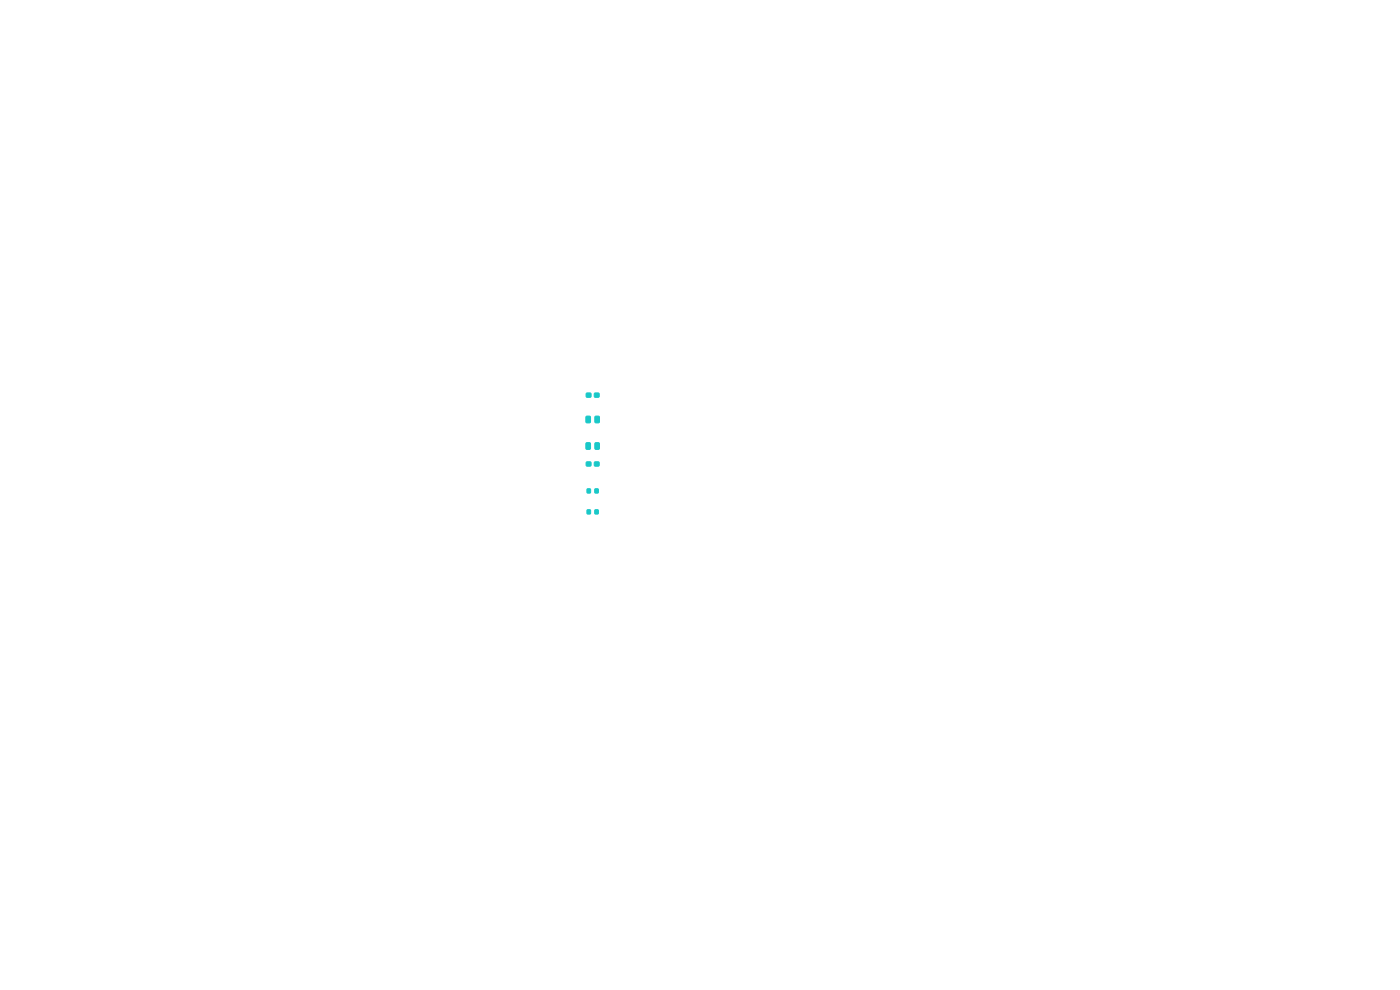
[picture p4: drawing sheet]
<svg xmlns="http://www.w3.org/2000/svg" width="297mm" height="210mm" viewBox="0 0 297 210" stroke-linecap="round" stroke-linejoin="round" font-family="sans-serif">
<g fill="#19c8c8" stroke="#19c8c8" stroke-width=".21">
<path d="M124.4 98h.9v.8h-.9z"/>
<path d="M126.1 98h1v.8h-1z"/>
<path d="M124.4 88.3h.6l.3 .1v1.1l-.2 .2h-.6l-.2-.1z"/>
<path d="M126.3 88.3h.6l.3 .1v1.1l-.2 .2h-.6l-.2-.1z"/>
<path d="M126.3 94l.6-.1 .3 .1v1.1l-.2 .2h-.6l-.2-.1z"/>
<path d="M124.4 94l.6-.1 .3 .1v1.1l-.2 .2h-.6l-.2-.1z"/>
<path d="M124.4 83.4h.9v.8h-.9z"/>
<path d="M126.1 83.4h1v.8h-1z"/>
<path d="M126.2 108.2h.7v.8h-.7z"/>
<path d="M124.6 108.2h.6v.8h-.6z"/>
<path d="M124.6 103.7h.6v.9h-.6z"/>
<path d="M126.2 103.7h.7v.9h-.7z"/>
</g>
</svg>
